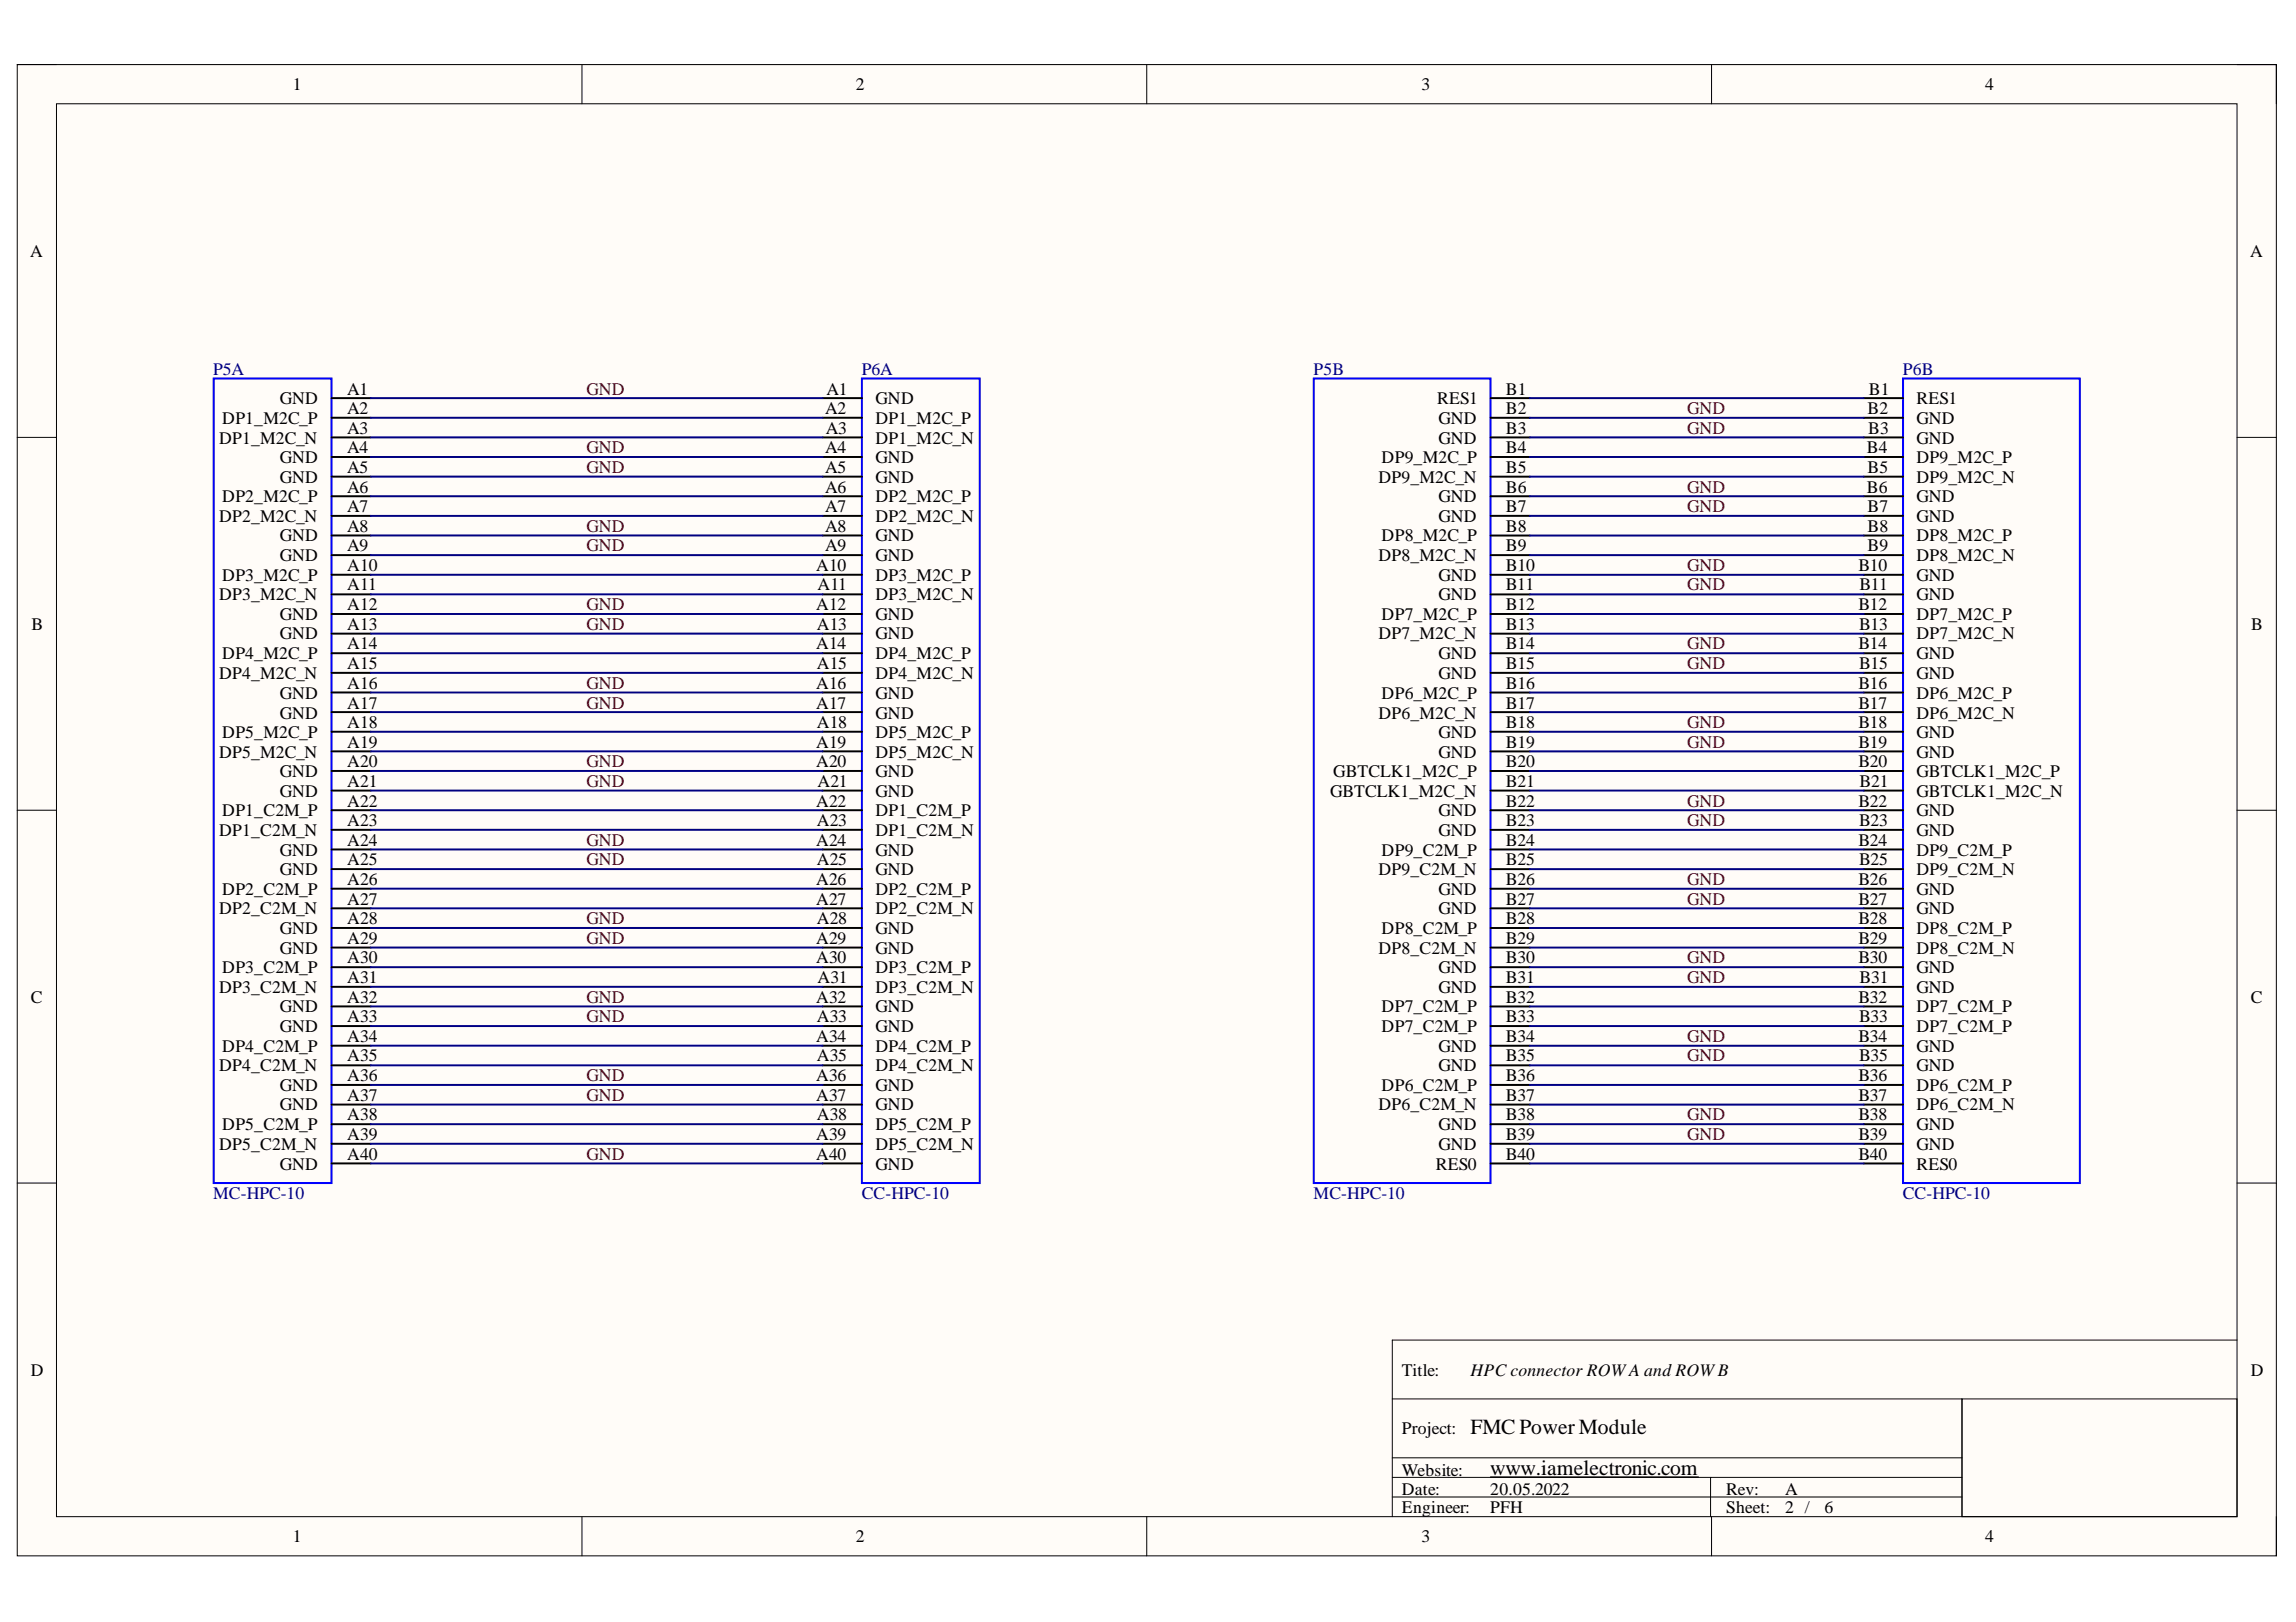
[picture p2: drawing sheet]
<svg xmlns="http://www.w3.org/2000/svg" width="297mm" height="210mm" viewBox="0 0 297 210" stroke-linecap="round" stroke-linejoin="round" font-family="sans-serif">
<defs><g id="words">
<g font-size="2.8">
<text x="190.3" y="185.5">FMC Power Module</text>
<text x="192.8" y="190.9">www.iamelectronic.com</text>
</g>
<g font-size="2.3">
<text x="37.9" y="11.7">1</text>
<text x="110.7" y="11.7">2</text>
<text x="183.9" y="11.7">3</text>
<text x="256.8" y="11.7">4</text>
<text x="3.9" y="33.3">A</text>
<text x="291.1" y="33.3">A</text>
<text x="36.2" y="52.3">GND</text>
<text x="44.9" y="51.1">A1</text>
<text x="44.9" y="53.6">A2</text>
<text x="106.8" y="53.6">A2</text>
<text x="106.9" y="51.1">A1</text>
<text x="113.3" y="52.3">GND</text>
<text x="185.9" y="52.3">RES1</text>
<text x="194.8" y="51.1">B1</text>
<text x="194.8" y="53.6">B2</text>
<text x="241.6" y="53.6">B2</text>
<text x="241.8" y="51.1">B1</text>
<text x="247.9" y="52.3">RES1</text>
<text x="28.3" y="57.4">DP1_M2C_N</text>
<text x="28.8" y="54.9">DP1_M2C_P</text>
<text x="36.2" y="59.9">GND</text>
<text x="44.9" y="56.1">A3</text>
<text x="44.9" y="58.7">A4</text>
<text x="106.8" y="58.7">A4</text>
<text x="106.8" y="56.1">A3</text>
<text x="113.3" y="54.9">DP1_M2C_P</text>
<text x="113.3" y="57.4">DP1_M2C_N</text>
<text x="113.3" y="59.9">GND</text>
<text x="178.7" y="59.9">DP9_M2C_P</text>
<text x="186.1" y="54.9">GND</text>
<text x="186.1" y="57.4">GND</text>
<text x="194.8" y="56.1">B3</text>
<text x="194.8" y="58.7">B4</text>
<text x="241.5" y="58.7">B4</text>
<text x="241.7" y="56.1">B3</text>
<text x="247.9" y="54.9">GND</text>
<text x="247.9" y="57.4">GND</text>
<text x="247.9" y="59.9">DP9_M2C_P</text>
<text x="28.8" y="65">DP2_M2C_P</text>
<text x="36.2" y="62.5">GND</text>
<text x="44.9" y="61.2">A5</text>
<text x="44.9" y="63.7">A6</text>
<text x="106.8" y="61.2">A5</text>
<text x="106.8" y="63.7">A6</text>
<text x="113.3" y="62.5">GND</text>
<text x="113.3" y="65">DP2_M2C_P</text>
<text x="178.3" y="62.5">DP9_M2C_N</text>
<text x="186.1" y="65">GND</text>
<text x="194.8" y="61.2">B5</text>
<text x="194.8" y="63.7">B6</text>
<text x="241.5" y="63.7">B6</text>
<text x="241.6" y="61.2">B5</text>
<text x="247.9" y="62.5">DP9_M2C_N</text>
<text x="247.9" y="65">GND</text>
<text x="28.3" y="67.5">DP2_M2C_N</text>
<text x="36.2" y="70.1">GND</text>
<text x="44.9" y="66.3">A7</text>
<text x="44.9" y="68.8">A8</text>
<text x="44.9" y="71.3">A9</text>
<text x="106.8" y="66.3">A7</text>
<text x="106.8" y="68.8">A8</text>
<text x="106.8" y="71.3">A9</text>
<text x="113.3" y="67.5">DP2_M2C_N</text>
<text x="113.3" y="70.1">GND</text>
<text x="178.7" y="70.1">DP8_M2C_P</text>
<text x="186.1" y="67.5">GND</text>
<text x="194.8" y="66.3">B7</text>
<text x="194.8" y="68.8">B8</text>
<text x="194.8" y="71.3">B9</text>
<text x="241.6" y="66.3">B7</text>
<text x="241.6" y="68.8">B8</text>
<text x="241.6" y="71.3">B9</text>
<text x="247.9" y="67.5">GND</text>
<text x="247.9" y="70.1">DP8_M2C_P</text>
<text x="28.3" y="77.7">DP3_M2C_N</text>
<text x="28.8" y="75.1">DP3_M2C_P</text>
<text x="36.2" y="72.6">GND</text>
<text x="44.9" y="73.9">A10</text>
<text x="44.9" y="76.4">A11</text>
<text x="105.6" y="73.9">A10</text>
<text x="105.7" y="76.4">A11</text>
<text x="113.3" y="72.6">GND</text>
<text x="113.3" y="75.1">DP3_M2C_P</text>
<text x="113.3" y="77.7">DP3_M2C_N</text>
<text x="178.3" y="72.6">DP8_M2C_N</text>
<text x="186.1" y="75.1">GND</text>
<text x="186.1" y="77.7">GND</text>
<text x="194.8" y="73.9">B10</text>
<text x="194.8" y="76.4">B11</text>
<text x="240.4" y="73.9">B10</text>
<text x="240.6" y="76.4">B11</text>
<text x="247.9" y="72.6">DP8_M2C_N</text>
<text x="247.9" y="75.1">GND</text>
<text x="247.9" y="77.7">GND</text>
<text x="4.1" y="81.5">B</text>
<text x="36.2" y="80.2">GND</text>
<text x="36.2" y="82.8">GND</text>
<text x="44.9" y="78.9">A12</text>
<text x="44.9" y="81.5">A13</text>
<text x="105.6" y="78.9">A12</text>
<text x="105.7" y="81.5">A13</text>
<text x="113.3" y="80.2">GND</text>
<text x="113.3" y="82.8">GND</text>
<text x="178.3" y="82.8">DP7_M2C_N</text>
<text x="178.7" y="80.2">DP7_M2C_P</text>
<text x="194.8" y="78.9">B12</text>
<text x="194.8" y="81.5">B13</text>
<text x="240.4" y="78.9">B12</text>
<text x="240.5" y="81.5">B13</text>
<text x="247.9" y="80.2">DP7_M2C_P</text>
<text x="247.9" y="82.8">DP7_M2C_N</text>
<text x="291.3" y="81.5">B</text>
<text x="28.3" y="87.8">DP4_M2C_N</text>
<text x="28.8" y="85.3">DP4_M2C_P</text>
<text x="44.9" y="84">A14</text>
<text x="44.9" y="86.6">A15</text>
<text x="44.9" y="89.2">A16</text>
<text x="105.6" y="84">A14</text>
<text x="105.6" y="89.2">A16</text>
<text x="105.7" y="86.6">A15</text>
<text x="113.3" y="85.3">DP4_M2C_P</text>
<text x="113.3" y="87.8">DP4_M2C_N</text>
<text x="186.1" y="85.3">GND</text>
<text x="186.1" y="87.8">GND</text>
<text x="194.8" y="84">B14</text>
<text x="194.8" y="86.6">B15</text>
<text x="194.8" y="89.2">B16</text>
<text x="240.4" y="84">B14</text>
<text x="240.4" y="89.2">B16</text>
<text x="240.5" y="86.6">B15</text>
<text x="247.9" y="85.3">GND</text>
<text x="247.9" y="87.8">GND</text>
<text x="28.8" y="95.5">DP5_M2C_P</text>
<text x="36.2" y="90.4">GND</text>
<text x="36.2" y="93">GND</text>
<text x="44.9" y="91.7">A17</text>
<text x="44.9" y="94.2">A18</text>
<text x="105.6" y="91.7">A17</text>
<text x="105.7" y="94.2">A18</text>
<text x="113.3" y="90.4">GND</text>
<text x="113.3" y="93">GND</text>
<text x="113.3" y="95.5">DP5_M2C_P</text>
<text x="178.3" y="93">DP6_M2C_N</text>
<text x="178.7" y="90.4">DP6_M2C_P</text>
<text x="186.1" y="95.5">GND</text>
<text x="194.8" y="91.7">B17</text>
<text x="194.8" y="94.2">B18</text>
<text x="240.4" y="91.7">B17</text>
<text x="240.4" y="94.2">B18</text>
<text x="247.9" y="90.4">DP6_M2C_P</text>
<text x="247.9" y="93">DP6_M2C_N</text>
<text x="247.9" y="95.5">GND</text>
<text x="28.3" y="98.1">DP5_M2C_N</text>
<text x="36.2" y="100.6">GND</text>
<text x="44.9" y="96.8">A19</text>
<text x="44.9" y="99.3">A20</text>
<text x="44.9" y="101.9">A21</text>
<text x="105.6" y="96.8">A19</text>
<text x="105.6" y="99.3">A20</text>
<text x="105.7" y="101.9">A21</text>
<text x="113.3" y="98.1">DP5_M2C_N</text>
<text x="113.3" y="100.6">GND</text>
<text x="172.5" y="100.6">GBTCLK1_M2C_P</text>
<text x="186.1" y="98.1">GND</text>
<text x="194.8" y="96.8">B19</text>
<text x="194.8" y="99.3">B20</text>
<text x="194.8" y="101.9">B21</text>
<text x="240.4" y="96.8">B19</text>
<text x="240.4" y="99.3">B20</text>
<text x="240.6" y="101.9">B21</text>
<text x="247.9" y="98.1">GND</text>
<text x="247.9" y="100.6">GBTCLK1_M2C_P</text>
<text x="28.8" y="105.7">DP1_C2M_P</text>
<text x="36.2" y="103.1">GND</text>
<text x="44.9" y="104.4">A22</text>
<text x="44.9" y="106.9">A23</text>
<text x="105.6" y="104.4">A22</text>
<text x="105.7" y="106.9">A23</text>
<text x="113.3" y="103.1">GND</text>
<text x="113.3" y="105.7">DP1_C2M_P</text>
<text x="172.1" y="103.1">GBTCLK1_M2C_N</text>
<text x="186.1" y="105.7">GND</text>
<text x="194.8" y="104.4">B22</text>
<text x="194.8" y="106.9">B23</text>
<text x="240.4" y="104.4">B22</text>
<text x="240.5" y="106.9">B23</text>
<text x="247.9" y="103.1">GBTCLK1_M2C_N</text>
<text x="247.9" y="105.7">GND</text>
<text x="28.3" y="108.2">DP1_C2M_N</text>
<text x="36.2" y="110.7">GND</text>
<text x="36.2" y="113.3">GND</text>
<text x="44.9" y="109.5">A24</text>
<text x="44.9" y="112">A25</text>
<text x="105.6" y="109.5">A24</text>
<text x="105.7" y="112">A25</text>
<text x="113.3" y="108.2">DP1_C2M_N</text>
<text x="113.3" y="110.7">GND</text>
<text x="113.3" y="113.3">GND</text>
<text x="178.3" y="113.3">DP9_C2M_N</text>
<text x="178.7" y="110.7">DP9_C2M_P</text>
<text x="186.1" y="108.2">GND</text>
<text x="194.8" y="109.5">B24</text>
<text x="194.8" y="112">B25</text>
<text x="240.4" y="109.5">B24</text>
<text x="240.5" y="112">B25</text>
<text x="247.9" y="108.2">GND</text>
<text x="247.9" y="110.7">DP9_C2M_P</text>
<text x="247.9" y="113.3">DP9_C2M_N</text>
<text x="28.3" y="118.3">DP2_C2M_N</text>
<text x="28.8" y="115.8">DP2_C2M_P</text>
<text x="44.9" y="114.5">A26</text>
<text x="44.9" y="117.1">A27</text>
<text x="44.9" y="119.6">A28</text>
<text x="105.6" y="114.5">A26</text>
<text x="105.6" y="117.1">A27</text>
<text x="105.7" y="119.6">A28</text>
<text x="113.3" y="115.8">DP2_C2M_P</text>
<text x="113.3" y="118.3">DP2_C2M_N</text>
<text x="186.1" y="115.8">GND</text>
<text x="186.1" y="118.3">GND</text>
<text x="194.8" y="114.5">B26</text>
<text x="194.8" y="117.1">B27</text>
<text x="194.8" y="119.6">B28</text>
<text x="240.4" y="114.5">B26</text>
<text x="240.4" y="117.1">B27</text>
<text x="240.4" y="119.6">B28</text>
<text x="247.9" y="115.8">GND</text>
<text x="247.9" y="118.3">GND</text>
<text x="28.8" y="125.9">DP3_C2M_P</text>
<text x="36.2" y="120.9">GND</text>
<text x="36.2" y="123.4">GND</text>
<text x="44.9" y="122.1">A29</text>
<text x="44.9" y="124.7">A30</text>
<text x="105.6" y="122.1">A29</text>
<text x="105.6" y="124.7">A30</text>
<text x="113.3" y="120.9">GND</text>
<text x="113.3" y="123.4">GND</text>
<text x="113.3" y="125.9">DP3_C2M_P</text>
<text x="178.3" y="123.4">DP8_C2M_N</text>
<text x="178.7" y="120.9">DP8_C2M_P</text>
<text x="186.1" y="125.9">GND</text>
<text x="194.8" y="122.1">B29</text>
<text x="194.8" y="124.7">B30</text>
<text x="240.4" y="122.1">B29</text>
<text x="240.4" y="124.7">B30</text>
<text x="247.9" y="120.9">DP8_C2M_P</text>
<text x="247.9" y="123.4">DP8_C2M_N</text>
<text x="247.9" y="125.9">GND</text>
<text x="4" y="129.7">C</text>
<text x="28.3" y="128.5">DP3_C2M_N</text>
<text x="36.2" y="131">GND</text>
<text x="44.9" y="127.2">A31</text>
<text x="44.9" y="129.7">A32</text>
<text x="105.6" y="129.7">A32</text>
<text x="105.7" y="127.2">A31</text>
<text x="113.3" y="128.5">DP3_C2M_N</text>
<text x="113.3" y="131">GND</text>
<text x="178.7" y="131">DP7_C2M_P</text>
<text x="186.1" y="128.5">GND</text>
<text x="194.8" y="127.2">B31</text>
<text x="194.8" y="129.7">B32</text>
<text x="240.4" y="129.7">B32</text>
<text x="240.6" y="127.2">B31</text>
<text x="247.9" y="128.5">GND</text>
<text x="247.9" y="131">DP7_C2M_P</text>
<text x="291.2" y="129.7">C</text>
<text x="28.8" y="136.1">DP4_C2M_P</text>
<text x="36.2" y="133.6">GND</text>
<text x="44.9" y="132.3">A33</text>
<text x="44.9" y="134.8">A34</text>
<text x="44.9" y="137.4">A35</text>
<text x="105.6" y="134.8">A34</text>
<text x="105.7" y="132.3">A33</text>
<text x="105.7" y="137.4">A35</text>
<text x="113.3" y="133.6">GND</text>
<text x="113.3" y="136.1">DP4_C2M_P</text>
<text x="178.7" y="133.6">DP7_C2M_P</text>
<text x="186.1" y="136.1">GND</text>
<text x="194.8" y="132.3">B33</text>
<text x="194.8" y="134.8">B34</text>
<text x="194.8" y="137.4">B35</text>
<text x="240.4" y="134.8">B34</text>
<text x="240.5" y="132.3">B33</text>
<text x="240.5" y="137.4">B35</text>
<text x="247.9" y="133.6">DP7_C2M_P</text>
<text x="247.9" y="136.1">GND</text>
<text x="28.3" y="138.6">DP4_C2M_N</text>
<text x="36.2" y="141.2">GND</text>
<text x="36.2" y="143.7">GND</text>
<text x="44.9" y="139.9">A36</text>
<text x="44.9" y="142.4">A37</text>
<text x="105.6" y="139.9">A36</text>
<text x="105.6" y="142.4">A37</text>
<text x="113.3" y="138.6">DP4_C2M_N</text>
<text x="113.3" y="141.2">GND</text>
<text x="113.3" y="143.7">GND</text>
<text x="178.3" y="143.7">DP6_C2M_N</text>
<text x="178.7" y="141.2">DP6_C2M_P</text>
<text x="186.1" y="138.6">GND</text>
<text x="194.8" y="139.9">B36</text>
<text x="194.8" y="142.4">B37</text>
<text x="240.4" y="139.9">B36</text>
<text x="240.4" y="142.4">B37</text>
<text x="247.9" y="138.6">GND</text>
<text x="247.9" y="141.2">DP6_C2M_P</text>
<text x="247.9" y="143.7">DP6_C2M_N</text>
<text x="28.3" y="148.9">DP5_C2M_N</text>
<text x="28.8" y="146.2">DP5_C2M_P</text>
<text x="44.9" y="145">A38</text>
<text x="44.9" y="147.5">A39</text>
<text x="105.6" y="147.5">A39</text>
<text x="105.7" y="145">A38</text>
<text x="113.3" y="146.2">DP5_C2M_P</text>
<text x="113.3" y="148.9">DP5_C2M_N</text>
<text x="186.1" y="146.2">GND</text>
<text x="186.1" y="148.9">GND</text>
<text x="194.8" y="145">B38</text>
<text x="194.8" y="147.5">B39</text>
<text x="240.4" y="145">B38</text>
<text x="240.4" y="147.5">B39</text>
<text x="247.9" y="146.2">GND</text>
<text x="247.9" y="148.9">GND</text>
<text x="36.2" y="151.4">GND</text>
<text x="44.9" y="150.1">A40</text>
<text x="105.6" y="150.1">A40</text>
<text x="113.3" y="151.4">GND</text>
<text x="185.8" y="151.4">RES0</text>
<text x="194.8" y="150.1">B40</text>
<text x="240.4" y="150.1">B40</text>
<text x="247.9" y="151.4">RES0</text>
<text x="4" y="178">D</text>
<text x="181.4" y="178">Title:</text>
<text x="190.3" y="178">HPC connector ROWA and ROWB</text>
<text x="291.2" y="178">D</text>
<text x="181.4" y="185.6">Project:</text>
<text x="181.4" y="190.9">Website:</text>
<text x="181.4" y="193.5">Date:</text>
<text x="181.4" y="195.8">Engineer:</text>
<text x="192.8" y="193.5">20.05.2022</text>
<text x="192.8" y="195.8">PFH</text>
<text x="223.3" y="193.5">Rev:</text>
<text x="223.3" y="195.8">Sheet:</text>
<text x="230.9" y="195.8">2 /</text>
<text x="230.9" y="193.5">A</text>
<text x="236" y="195.8">6</text>
<text x="37.9" y="199.6">1</text>
<text x="110.7" y="199.6">2</text>
<text x="183.9" y="199.6">3</text>
<text x="256.8" y="199.6">4</text>
</g>
<g font-size="2.3" fill="#000080">
<text x="27.6" y="48.5">P5A</text>
<text x="111.5" y="48.5">P6A</text>
<text x="170" y="48.5">P5B</text>
<text x="246.2" y="48.5">P6B</text>
<text x="27.6" y="155.2">MC-HPC-10</text>
<text x="111.5" y="155.2">CC-HPC-10</text>
<text x="170" y="155.2">MC-HPC-10</text>
<text x="246.2" y="155.2">CC-HPC-10</text>
</g>
<g font-size="2.3" fill="#800000">
<text x="75.9" y="51.1">GND</text>
<text x="218.3" y="53.6">GND</text>
<text x="75.9" y="58.7">GND</text>
<text x="218.3" y="56.1">GND</text>
<text x="75.9" y="61.2">GND</text>
<text x="218.3" y="63.7">GND</text>
<text x="75.9" y="71.3">GND</text>
<text x="75.9" y="68.8">GND</text>
<text x="218.3" y="66.3">GND</text>
<text x="218.3" y="73.9">GND</text>
<text x="218.3" y="76.4">GND</text>
<text x="75.9" y="81.5">GND</text>
<text x="75.9" y="78.9">GND</text>
<text x="75.9" y="89.2">GND</text>
<text x="218.3" y="84">GND</text>
<text x="218.3" y="86.6">GND</text>
<text x="75.9" y="91.7">GND</text>
<text x="218.3" y="94.2">GND</text>
<text x="75.9" y="101.9">GND</text>
<text x="75.9" y="99.3">GND</text>
<text x="218.3" y="96.8">GND</text>
<text x="218.3" y="104.4">GND</text>
<text x="218.3" y="106.9">GND</text>
<text x="75.9" y="112">GND</text>
<text x="75.9" y="109.5">GND</text>
<text x="75.9" y="119.6">GND</text>
<text x="218.3" y="114.5">GND</text>
<text x="218.3" y="117.1">GND</text>
<text x="75.9" y="122.1">GND</text>
<text x="218.3" y="124.7">GND</text>
<text x="75.9" y="129.7">GND</text>
<text x="218.3" y="127.2">GND</text>
<text x="75.9" y="132.3">GND</text>
<text x="218.3" y="134.8">GND</text>
<text x="218.3" y="137.4">GND</text>
<text x="75.9" y="142.4">GND</text>
<text x="75.9" y="139.9">GND</text>
<text x="218.3" y="145">GND</text>
<text x="218.3" y="147.5">GND</text>
<text x="75.9" y="150.1">GND</text>
</g>
</g></defs>
<path d="M2.2 8.4h292.3v192.9h-292.3z" fill-rule="evenodd" fill="#fffcf8"/>
<path d="M2.2 8.4h292.3v192.9h-292.3z" fill="none" stroke="#000" stroke-width=".13"/>
<path d="M7.3 13.4h282.1v182.9h-282.1z" fill-rule="evenodd" fill="#fffcf8"/>
<g fill="none" stroke="#000" stroke-width=".13">
<path d="M2.2 8.4h5.1M7.3 13.4h282.1v182.9h-282.1zM75.3 8.4v5M148.4 8.4v5M221.4 8.4v5M289.4 8.4h5.1v5M2.2 56.6h5.1M289.4 56.6h5.1M2.2 104.9h5.1M289.4 104.9h5.1M2.2 153.1h5.1M289.4 153.1h5.1"/>
<path d="M289.4 173.4h-109.3v22.9M75.3 196.3v5M148.4 196.3v5M180.1 181h73.7v15.3M180.1 188.7h73.7M180.1 193.7h73.7M180.1 191.2h73.7M221.3 191.2v5.1M221.4 196.3v5M253.8 181h35.6v15.3h-35.6zM294.5 196.3v5"/>
</g>
<path d="M192.8 191.1h26.9" fill="none" stroke="#000" stroke-width=".17"/>
<path d="M27.6 49h15.3v104.1h-15.3zM111.5 49h15.3v104.1h-15.3zM170 49h22.8v104.1h-22.8zM246.2 49h22.9v104.1h-22.9z" fill="none" stroke="#00f" stroke-width=".25"/>
<g fill="none" stroke="#000" stroke-width=".25">
<path d="M42.9 51.5h5.1M42.9 54.1h5.1M42.9 56.6h5.1M42.9 59.1h5.1M106.4 51.5h5.1M106.4 54.1h5.1M106.4 56.6h5.1M106.4 59.1h5.1M192.8 51.5h5.1M192.8 54.1h5.1M192.8 56.6h5.1M192.8 59.1h5.1"/>
<path d="M241.1 51.5h5.1M241.1 54.1h5.1M241.1 56.6h5.1M241.1 59.1h5.1M42.9 61.7h5.1M42.9 64.2h5.1M42.9 66.8h5.1M42.9 69.3h5.1M42.9 71.8h5.1M42.9 74.4h5.1M42.9 76.9h5.1M42.9 79.5h5.1"/>
<path d="M106.4 61.7h5.1M106.4 64.2h5.1M106.4 66.8h5.1M106.4 69.3h5.1M106.4 71.8h5.1M106.4 74.4h5.1M106.4 76.9h5.1M106.4 79.5h5.1M192.8 61.7h5.1M192.8 64.2h5.1M192.8 66.8h5.1M192.8 69.3h5.1"/>
<path d="M192.8 71.8h5.1M192.8 74.4h5.1M192.8 76.9h5.1M192.8 79.5h5.1M241.1 61.7h5.1M241.1 64.2h5.1M241.1 66.8h5.1M241.1 69.3h5.1M241.1 71.8h5.1M241.1 74.4h5.1M241.1 76.9h5.1M241.1 79.5h5.1"/>
<path d="M42.9 82h5.1M42.9 84.5h5.1M42.9 87.1h5.1M42.9 89.6h5.1M42.9 92.2h5.1M42.9 94.7h5.1M42.9 97.2h5.1M42.9 99.8h5.1M106.4 82h5.1M106.4 84.5h5.1M106.4 87.1h5.1M106.4 89.6h5.1"/>
<path d="M106.4 92.2h5.1M106.4 94.7h5.1M106.4 97.2h5.1M106.4 99.8h5.1M192.8 82h5.1M192.8 84.5h5.1M192.8 87.1h5.1M192.8 89.6h5.1M192.8 92.2h5.1M192.8 94.7h5.1M192.8 97.2h5.1M192.8 99.8h5.1"/>
<path d="M241.1 82h5.1M241.1 84.5h5.1M241.1 87.1h5.1M241.1 89.6h5.1M241.1 92.2h5.1M241.1 94.7h5.1M241.1 97.2h5.1M241.1 99.8h5.1M42.9 102.3h5.1M42.9 104.9h5.1M42.9 107.4h5.1M42.9 109.9h5.1"/>
<path d="M42.9 112.5h5.1M42.9 115h5.1M42.9 117.5h5.1M106.4 102.3h5.1M106.4 104.9h5.1M106.4 107.4h5.1M106.4 109.9h5.1M106.4 112.5h5.1M106.4 115h5.1M106.4 117.5h5.1M192.8 102.3h5.1M192.8 104.9h5.1"/>
<path d="M192.8 107.4h5.1M192.8 109.9h5.1M192.8 115h5.1M192.8 117.5h5.1M192.8 112.5h5.1M241.1 102.3h5.1M241.1 104.9h5.1M241.1 107.4h5.1M241.1 109.9h5.1M241.1 115h5.1M241.1 117.5h5.1M241.1 112.5h5.1"/>
<path d="M42.9 120.1h5.1M42.9 122.6h5.1M42.9 125.2h5.1M42.9 127.7h5.1M42.9 130.2h5.1M42.9 132.8h5.1M42.9 135.3h5.1M42.9 137.9h5.1M106.4 120.1h5.1M106.4 122.6h5.1M106.4 125.2h5.1M106.4 127.7h5.1"/>
<path d="M106.4 130.2h5.1M106.4 132.8h5.1M106.4 135.3h5.1M106.4 137.9h5.1M192.8 120.1h5.1M192.8 122.6h5.1M192.8 125.2h5.1M192.8 130.2h5.1M192.8 132.8h5.1M192.8 135.3h5.1M192.8 137.9h5.1M192.8 127.7h5.1"/>
<path d="M241.1 120.1h5.1M241.1 122.6h5.1M241.1 125.2h5.1M241.1 130.2h5.1M241.1 132.8h5.1M241.1 135.3h5.1M241.1 137.9h5.1M241.1 127.7h5.1M42.9 140.4h5.1M42.9 142.9h5.1M42.9 145.5h5.1M42.9 148h5.1"/>
<path d="M42.9 150.6h5.1M106.4 140.4h5.1M106.4 142.9h5.1M106.4 145.5h5.1M106.4 148h5.1M106.4 150.6h5.1M192.8 140.4h5.1M192.8 142.9h5.1M192.8 145.5h5.1M192.8 148h5.1M192.8 150.6h5.1M241.1 140.4h5.1"/>
<path d="M241.1 142.9h5.1M241.1 145.5h5.1M241.1 148h5.1M241.1 150.6h5.1"/>
</g>
<g fill="none" stroke="#000080" stroke-width=".25">
<path d="M48 51.5h58.4M48 54.1h58.4M48 56.6h58.4M48 59.1h58.4M197.9 51.5h43.2M197.9 54.1h43.2M197.9 56.6h43.2M197.9 59.1h43.2M48 61.7h58.4M48 64.2h58.4M48 66.8h58.4M48 69.3h58.4"/>
<path d="M48 71.8h58.4M48 74.4h58.4M48 76.9h58.4M48 79.5h58.4M197.9 61.7h43.2M197.9 64.2h43.2M197.9 66.8h43.2M197.9 69.3h43.2M197.9 71.8h43.2M197.9 74.4h43.2M197.9 76.9h43.2M197.9 79.5h43.2"/>
<path d="M48 82h58.4M48 84.5h58.4M48 87.1h58.4M48 89.6h58.4M48 92.2h58.4M48 94.7h58.4M48 97.2h58.4M48 99.8h58.4M197.9 82h43.2M197.9 84.5h43.2M197.9 87.1h43.2M197.9 89.6h43.2"/>
<path d="M197.9 92.2h43.2M197.9 94.7h43.2M197.9 97.2h43.2M197.9 99.8h43.2M48 102.3h58.4M48 104.9h58.4M48 107.4h58.4M48 109.9h58.4M48 112.5h58.4M48 115h58.4M48 117.5h58.4M197.9 102.3h43.2"/>
<path d="M197.9 104.9h43.2M197.9 107.4h43.2M197.9 109.9h43.2M197.9 115h43.2M197.9 117.5h43.2M197.9 112.5h43.2M48 120.1h58.4M48 122.6h58.4M48 125.2h58.4M48 127.7h58.4M48 130.2h58.4M48 132.8h58.4"/>
<path d="M48 135.3h58.4M48 137.9h58.4M197.9 120.1h43.2M197.9 122.6h43.2M197.9 125.2h43.2M197.9 130.2h43.2M197.9 132.8h43.2M197.9 135.3h43.2M197.9 137.9h43.2M197.9 127.7h43.2M48 140.4h58.4M48 142.9h58.4"/>
<path d="M48 145.5h58.4M48 148h58.4M48 150.6h58.4M197.9 140.4h43.2M197.9 142.9h43.2M197.9 145.5h43.2M197.9 148h43.2M197.9 150.6h43.2"/>
</g>
<use href="#words"/>
</svg>
